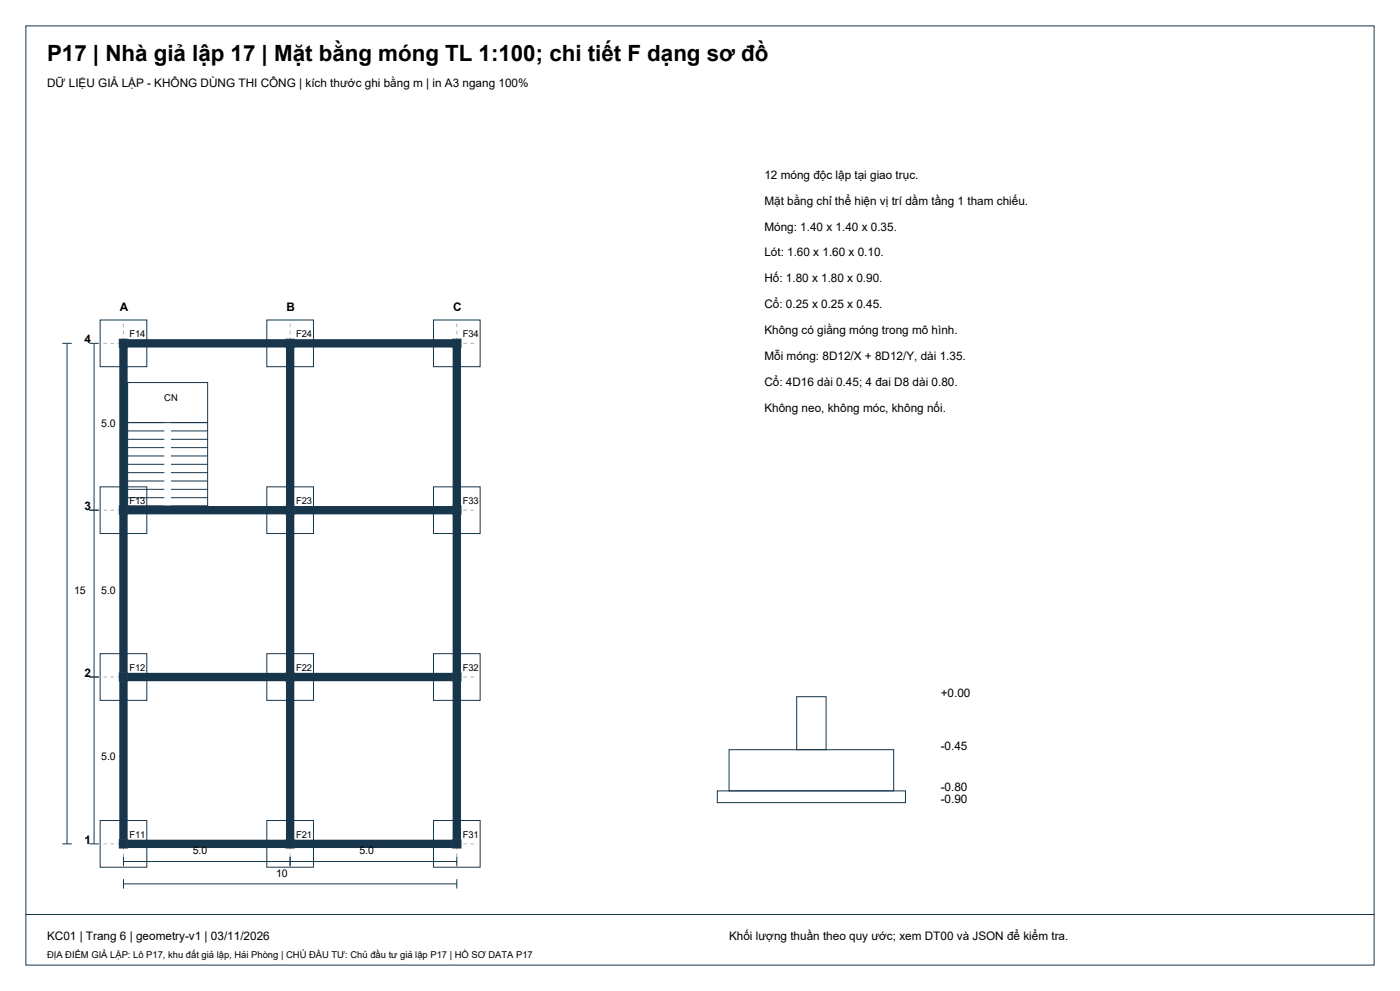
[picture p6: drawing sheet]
<svg xmlns="http://www.w3.org/2000/svg" width="420mm" height="297mm" viewBox="0 0 420 297" stroke-linecap="round" stroke-linejoin="round" font-family="sans-serif">
<defs><g id="words">
<text font-size="6.7" x="14.1" y="18.3">P17 | Nhà giả lập 17 | Mặt bằng móng TL 1:100; chi tiết F dạng sơ đồ</text>
<g font-size="3.5">
<text x="14.1" y="26.1">DỮ LIỆU GIẢ LẬP - KHÔNG DÙNG THI CÔNG | kích thước ghi bằng m | in A3 ngang 100%</text>
<text x="229.3" y="53.6">12 móng độc lập tại giao trục.</text>
<text x="229.3" y="61.3">Mặt bằng chỉ thể hiện vị trí dầm tầng 1 tham chiếu.</text>
<text x="229.3" y="69.1">Móng: 1.40 x 1.40 x 0.35.</text>
<text x="229.3" y="76.9">Lót: 1.60 x 1.60 x 0.10.</text>
<text x="229.3" y="84.6">Hố: 1.80 x 1.80 x 0.90.</text>
<text x="36" y="93.1">A</text>
<text x="86" y="93.1">B</text>
<text x="136" y="93.1">C</text>
<text x="229.3" y="92.4">Cổ: 0.25 x 0.25 x 0.45.</text>
<text x="229.3" y="100.2">Không có giằng móng trong mô hình.</text>
<text x="25.4" y="102.9">4</text>
<text x="229.3" y="107.9">Mỗi móng: 8D12/X + 8D12/Y, dài 1.35.</text>
<text x="229.3" y="115.7">Cổ: 4D16 dài 0.45; 4 đai D8 dài 0.80.</text>
<text x="229.3" y="123.4">Không neo, không móc, không nối.</text>
<text x="25.4" y="152.9">3</text>
<text x="25.4" y="202.9">2</text>
<text x="282.2" y="208.8">+0.00</text>
<text x="282.2" y="224.7">-0.45</text>
<text x="282.2" y="237">-0.80</text>
<text x="282.2" y="240.6">-0.90</text>
<text x="25.4" y="252.9">1</text>
<text x="14.1" y="281.8">KC01 | Trang 6 | geometry-v1 | 03/11/2026</text>
<text x="218.7" y="281.8">Khối lượng thuần theo quy ước; xem DT00 và JSON để kiểm tra.</text>
</g>
<g font-size="3.2">
<text x="30.3" y="127.9">5.0</text>
<text x="22.2" y="177.9">15</text>
<text x="30.3" y="177.9">5.0</text>
<text x="30.3" y="227.9">5.0</text>
<text x="57.8" y="256.1">5.0</text>
<text x="107.8" y="256.1">5.0</text>
<text x="82.8" y="262.8">10</text>
</g>
<g font-size="2.8">
<text x="38.8" y="101.1">F14</text>
<text x="88.8" y="101.1">F24</text>
<text x="138.8" y="101.1">F34</text>
<text x="49.3" y="120.2">CN</text>
<text x="38.8" y="151.1">F13</text>
<text x="88.8" y="151.1">F23</text>
<text x="138.8" y="151.1">F33</text>
<text x="38.8" y="201.1">F12</text>
<text x="88.8" y="201.1">F22</text>
<text x="138.8" y="201.1">F32</text>
<text x="38.8" y="251.1">F11</text>
<text x="88.8" y="251.1">F21</text>
<text x="138.8" y="251.1">F31</text>
<text x="14.1" y="287.1">ĐỊA ĐIỂM GIẢ LẬP: Lô P17, khu đất giả lập, Hải Phòng | CHỦ ĐẦU TƯ: Chủ đầu tư giả lập P17 | HỒ SƠ DATA P17</text>
</g>
</g></defs>
<path d="M7.8 7.8h404.4v281.4h-404.4zM7.8 274.1h404.4" fill="none" stroke="#19364a" stroke-width=".3"/>
<path d="M31 102.9h112M31 152.9h112M31 202.9h112M31 252.9h112M37 258.9v-163M87 258.9v-163M137 258.9v-163" fill="none" stroke="#a6b4be" stroke-width=".3" stroke-dasharray="1.1 1.1" stroke-linecap="butt"/>
<g fill="none" stroke="#17364b" stroke-width="2.5" stroke-linecap="butt">
<path d="M37 104.2v47.5M38.3 102.9h47.5M87 104.2v47.5M88.3 102.9h47.5M137 104.2v47.5M37 154.2v47.5M38.3 152.9h47.5M87 154.2v47.5M88.3 152.9h47.5M137 154.2v47.5M37 204.2v47.5M38.3 202.9h47.5"/>
<path d="M87 204.2v47.5M88.3 202.9h47.5M137 204.2v47.5M38.3 252.9h47.5M88.3 252.9h47.5"/>
</g>
<g fill="#17364b" stroke="#17364b" stroke-width=".3">
<path d="M35.8 251.7h2.5v2.5h-2.5z" fill-rule="evenodd"/>
<path d="M35.8 201.7h2.5v2.5h-2.5z" fill-rule="evenodd"/>
<path d="M35.8 151.7h2.5v2.5h-2.5z" fill-rule="evenodd"/>
<path d="M35.8 101.7h2.5v2.5h-2.5z" fill-rule="evenodd"/>
<path d="M85.8 251.7h2.5v2.5h-2.5z" fill-rule="evenodd"/>
<path d="M85.8 201.7h2.5v2.5h-2.5z" fill-rule="evenodd"/>
<path d="M85.8 151.7h2.5v2.5h-2.5z" fill-rule="evenodd"/>
<path d="M85.8 101.7h2.5v2.5h-2.5z" fill-rule="evenodd"/>
<path d="M135.8 251.7h2.5v2.5h-2.5z" fill-rule="evenodd"/>
<path d="M135.8 201.7h2.5v2.5h-2.5z" fill-rule="evenodd"/>
<path d="M135.8 151.7h2.5v2.5h-2.5z" fill-rule="evenodd"/>
<path d="M135.8 101.7h2.5v2.5h-2.5z" fill-rule="evenodd"/>
</g>
<g fill="none" stroke="#17364b" stroke-width=".3">
<path d="M30 95.9h14v14h-14zM80 95.9h14v14h-14zM130 95.9h14v14h-14zM18.7 102.9h2.8M20.1 102.9v150M26.8 102.9h2.8M28.2 102.9v150M38.3 114.7h24v37h-24zM38.3 139.2h11M38.3 136.7h11M38.3 134.2h11M38.3 131.7h11"/>
<path d="M38.3 129.2h11M38.3 126.7h24M51.3 139.2h11M51.3 136.7h11M51.3 134.2h11M51.3 131.7h11M51.3 129.2h11M26.8 152.9h2.8M30 145.9h14v14h-14zM38.3 151.7h11M38.3 149.2h11M38.3 146.7h11"/>
<path d="M38.3 144.2h11M38.3 141.7h11M51.3 151.7h11M51.3 149.2h11M51.3 146.7h11M51.3 144.2h11M51.3 141.7h11M80 145.9h14v14h-14zM130 145.9h14v14h-14zM30 195.9h14v14h-14zM80 195.9h14v14h-14zM130 195.9h14v14h-14z"/>
<path d="M26.8 202.9h2.8M239 208.8h8.8v15.9h-8.8zM215.2 237h56.4v3.6h-56.4zM218.7 224.7h49.4v12.3h-49.4zM18.7 252.9h2.8M26.8 252.9h2.8M30 245.9h14v14h-14zM37 256.8v2.8M37 258.2h100M80 245.9h14v14h-14zM87 256.8v2.8M130 245.9h14v14h-14z"/>
<path d="M137 256.8v2.8M37 264.9h100M37 263.5v2.8M137 263.5v2.8"/>
</g>
<use href="#words"/>
</svg>
